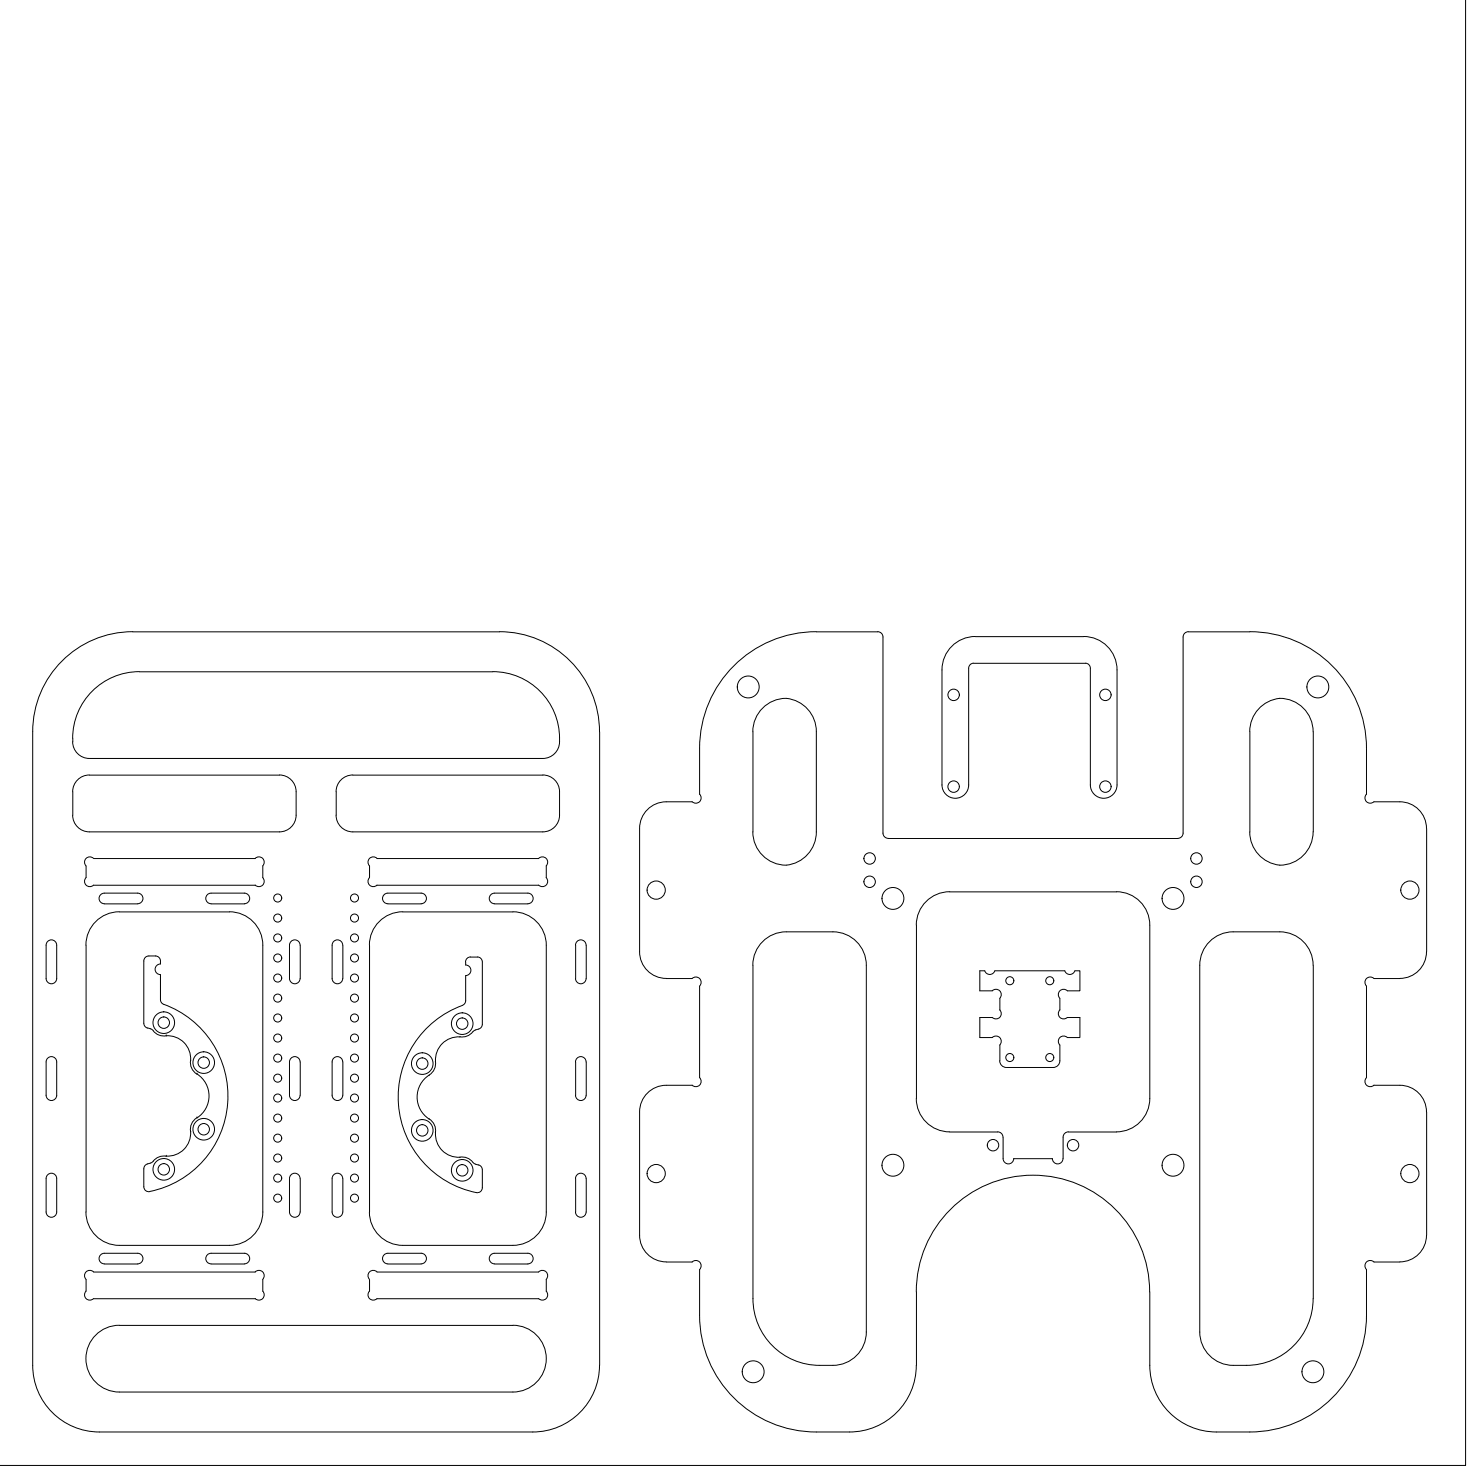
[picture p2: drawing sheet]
<svg xmlns="http://www.w3.org/2000/svg" width="440mm" height="440mm" viewBox="0 0 440 440" stroke-linecap="round" stroke-linejoin="round" font-family="sans-serif">
<!-- layer: 0 -->
<g fill="none" stroke="#000" stroke-width=".3">
<path d="M439.5 0v439.4h-439.5M292.5 190.9a10 10 0 0 0-10 10v34.5a4 4 0 0 0 4 4 4 4 0 0 0 4-4v-35a1.5 1.5 0 0 1 1.5-1.5h33.5M292.5 190.9h32.5M325 190.9a10 10 0 0 1 10 10v34.5a4 4 0 0 1-4 4 4 4 0 0 1-4-4v-35a1.5 1.5 0 0 0-1.5-1.5M374.8 189.4a35 35 0 0 1 35 35M374.8 189.5l-18.4-.1a1.59 1.59 0 0 0-1.6 1.6v58.8M41.8 201.4a20 20 0 0 0-20 20M41.8 201.5h106M147.8 201.4a20 20 0 0 1 20 20M179.8 219.4a30 30 0 0 0-30-30l-110 .1a29.9 29.9 0 0 0-30 29.9v190a20 20 0 0 0 20 20h130a20 20 0 0 0 20-20M179.8 219.4v190M225.8 219.4v30.1"/>
<path d="M244.8 219.4v30.1a9.8 9.8 0 0 1-10.3 9.9 10 10 0 0 1-8.8-10M244.8 219.4a9.8 9.8 0 0 0-10.3-9.9 10 10 0 0 0-8.8 9.9M374.8 219.4a9.8 9.8 0 0 1 10.2-9.9 10 10 0 0 1 8.8 9.9M374.8 219.4v30.1M393.8 219.4v30.1M21.8 221.4a5.1 5.1 0 0 0 5 6h136M23.6 233.6a4.7 4.7 0 0 1 3.2-1.2h57a5 5 0 0 1 5 5v7a5 5 0 0 1-5 5.1h-57a5 5 0 0 1-5-5.1v-7a5 5 0 0 1 1.8-3.8zM100.8 237.4v7.1M105.8 232.4a5 5 0 0 0-5 5M105.8 232.4h57M162.8 232.4a5 5 0 0 1 5 5v7.1a5 5 0 0 1-5 5M167.8 221.4a5.2 5.2 0 0 1-5 6"/>
<path d="M209.8 224.4a35 35 0 0 1 35-35l18.4 .1a1.5 1.5 0 0 1 1.6 1.5v58.8M209.8 224.4v13.8a1.6 1.6 0 0 1 0 2.2 1.6 1.6 0 0 1-2.3 0h-7.7a8 8 0 0 0-8 8v37a8.1 8.1 0 0 0 8 8h7.7a1.59 1.59 0 0 1 2.3 0 1.59 1.59 0 0 1 0 2.3M409.8 224.4v13.8a1.59 1.59 0 0 0 0 2.2 1.59 1.59 0 0 0 2.2 0h7.8M28.1 257.4a1.59 1.59 0 0 0-2.3 0 1.59 1.59 0 0 0 0 2.3v3.5a1.59 1.59 0 0 0 0 2.2 1.59 1.59 0 0 0 2.3 0M28.1 257.5l48.4-.1a1.59 1.59 0 0 1 2.3 0 1.59 1.59 0 0 1 0 2.3v3.5a1.6 1.6 0 0 1 0 2.2 1.6 1.6 0 0 1-2.3 0M100.8 244.4a5 5 0 0 0 5 5.1M105.8 249.5h57M264.8 249.8a1.59 1.59 0 0 0 1.6 1.6M266.4 251.4h86.8M354.8 249.8a1.59 1.59 0 0 1-1.6 1.6M393.8 249.4a9.8 9.8 0 0 1-11.2 9.9 10 10 0 0 1-7.8-9.8M419.8 240.4a8 8 0 0 1 8 8"/>
<path d="M427.8 248.4v37M28.1 265.5h48.5M31.3 267.8a1.59 1.59 0 0 0-1.6 1.6 1.59 1.59 0 0 0 1.6 1.6M31.3 267.8h10a1.59 1.59 0 0 1 1.6 1.6 1.59 1.59 0 0 1-1.6 1.6h-10M35.8 273.4a10 10 0 0 0-10 10v80.1a9.9 9.9 0 0 0 10 10M35.8 273.5h33M63.3 267.8a1.59 1.59 0 0 0-1.6 1.6 1.59 1.59 0 0 0 1.6 1.6M63.3 267.8h10a1.59 1.59 0 0 1 1.6 1.6 1.59 1.59 0 0 1-1.6 1.6h-10M68.8 273.4a10 10 0 0 1 10 10v80.1a10 10 0 0 1-10 10h-33M113.1 265.5h48.4M113.1 265.4a1.59 1.59 0 0 1-2.3 0 1.59 1.59 0 0 1 0-2.2v-3.5a1.57 1.57 0 0 1 0-2.3 1.57 1.57 0 0 1 2.3 .1l48.4-.1a1.62 1.62 0 0 1 2.3 0 1.62 1.62 0 0 1 0 2.3v3.5a1.59 1.59 0 0 1 0 2.2 1.59 1.59 0 0 1-2.3 0M116.3 267.8a1.59 1.59 0 0 0-1.6 1.6 1.59 1.59 0 0 0 1.6 1.6"/>
<path d="M116.3 267.8h10a1.59 1.59 0 0 1 1.6 1.6 1.59 1.59 0 0 1-1.6 1.6h-10M120.8 273.4a9.9 9.9 0 0 0-10 10v80a10 10 0 0 0 10 10.1h33a10 10 0 0 0 10-10v-80.1a10 10 0 0 0-10-10M120.8 273.5h33M158.3 267.8a1.59 1.59 0 0 1 1.6 1.6 1.59 1.59 0 0 1-1.6 1.6M158.3 267.8h-10a1.59 1.59 0 0 0-1.6 1.6 1.59 1.59 0 0 0 1.6 1.6h10M274.8 277.4a9.9 9.9 0 0 1 10-10h50a10 10 0 0 1 10 10M274.8 277.4v52M344.8 277.4v52a10 10 0 0 1-10 10M14.5 282.1a1.59 1.59 0 0 1 1.6-.1 1.59 1.59 0 0 1 .9 1.4v10a1.59 1.59 0 0 1-1.6 1.6 1.59 1.59 0 0 1-1.6-1.6v-10l.1-.5zM44.6 286.7a1.5 1.5 0 0 0-1.5 1.5v18.6a1.91 1.91 0 0 0 2.1 1.7M44.6 286.7h2a1.76 1.76 0 0 1 1.5 2.4 1.59 1.59 0 0 0-1.6 1.6 1.59 1.59 0 0 0 1.6 1.6v7.5l.2 .7 .5 .5a29.2 29.2 0 0 1 19.5 29.9 29.2 29.2 0 0 1-24 26.4l-.6-.3-.5-.8-.1-5.7a1.99 1.99 0 0 1 2.1-1.7l.3-.2a4.7 4.7 0 0 1 4.3-1.9M90 283.4a1.59 1.59 0 0 0-1.6-1.6 1.59 1.59 0 0 0-1.6 1.6v10a1.59 1.59 0 0 0 1.6 1.6 1.59 1.59 0 0 0 1.6-1.6"/>
<path d="M90 283.4v10M100.2 282.1a1.62 1.62 0 0 1 2.6 1.3v10a1.59 1.59 0 0 1-1.6 1.6 1.59 1.59 0 0 1-1.6-1.6v-10l.1-.5zM139.6 289.4a1.59 1.59 0 0 1 1.6 1.6 1.59 1.59 0 0 1-1.6 1.6M139.6 292.6v7.5l-.3 1-.6 .4M139.6 288.5v.9M143.1 287a1.5 1.5 0 0 1 1.5 1.5v18.7a2 2 0 0 1-2 1.7l-.8 .5M143.2 287h-2.1a1.5 1.5 0 0 0-1.5 1.5M172.6 293.4a1.59 1.59 0 0 0 1.6 1.6 1.59 1.59 0 0 0 1.6-1.6M172.6 283.4a1.59 1.59 0 0 1 1.6-1.6 1.59 1.59 0 0 1 1.6 1.6M172.6 283.4v10M175.8 283.4v10M209.8 295.7v27.5a1.6 1.6 0 0 1 0 2.2 1.6 1.6 0 0 1-2.3 0h-7.7a8 8 0 0 0-8 8v37a8.1 8.1 0 0 0 8 8h7.7a1.59 1.59 0 0 1 2.3 0 1.59 1.59 0 0 1 0 2.3v13.7"/>
<path d="M225.7 289.4a10 10 0 0 1 10.1-10h14a10 10 0 0 1 10 10v110a10 10 0 0 1-10 10 23.3 23.3 0 0 1-14.1-2.7 20 20 0 0 1-9.9-17.3v-99.9M298.3 291.1a1.58 1.58 0 0 1-1.5 1.1 1.58 1.58 0 0 1-1.5-1.1h-1.5v6h3.7a1.59 1.59 0 0 1 2.3 0 1.59 1.59 0 0 1 0 2.3M298.4 291.1h20.9a1.59 1.59 0 0 0 1.5 1.1 1.59 1.59 0 0 0 1.5-1.1M299.8 299.4v3.4a1.59 1.59 0 0 1 0 2.3 1.59 1.59 0 0 1-2.3 0M317.8 299.4v3.4a1.59 1.59 0 0 0 0 2.3 1.59 1.59 0 0 0 2.3 0M322.4 291.1h1.4v6h-3.7a1.59 1.59 0 0 0-2.3 0 1.59 1.59 0 0 0 0 2.3M393.8 289.4a10 10 0 0 0-10-10h-14a10 10 0 0 0-10 10.1v109.9a10 10 0 0 0 10 10 23.3 23.3 0 0 0 14.1-2.7 20 20 0 0 0 9.9-17.3M393.8 289.5v100M409.8 295.7v27.5a1.59 1.59 0 0 0 0 2.2 1.59 1.59 0 0 0 2.2 0h7.8M419.8 293.4h-7.8a1.59 1.59 0 0 0-2.2 0 1.59 1.59 0 0 0 0 2.3M427.8 285.4a8 8 0 0 1-8 8M14.5 317.2a1.59 1.59 0 0 1 1.6-.2 1.59 1.59 0 0 1 .9 1.5v9.9a1.59 1.59 0 0 1-1.6 1.6 1.59 1.59 0 0 1-1.6-1.6v-10l.1-.5z"/>
<path d="M45.2 308.5l.3 .2a4.5 4.5 0 0 0 4.3 1.9M49.9 310.6h.1M49.9 310.6a6.9 6.9 0 0 1 7.3 7.3M57.2 317.9a4 4 0 0 0 1.8 4.2M57.2 318h.1M90 318.4a1.59 1.59 0 0 0-1.6-1.5 1.59 1.59 0 0 0-1.6 1.6v9.9a1.59 1.59 0 0 0 1.6 1.6 1.59 1.59 0 0 0 1.6-1.6M90 318.5v10M100.2 317.2a1.62 1.62 0 0 1 2.6 1.3v9.9a1.59 1.59 0 0 1-1.6 1.6 1.59 1.59 0 0 1-1.6-1.6v-10l.1-.5zM130.6 318.2a4 4 0 0 1-1.9 4.2M130.6 318.2v.1M137.9 310.9a6.9 6.9 0 0 0-7.3 7.3M137.9 310.9h.1"/>
<path d="M138.7 301.5a29.1 29.1 0 0 0-19.2 29.9 29.1 29.1 0 0 0 24 26.2l.6-.3 .5-.8v-5.7a1.91 1.91 0 0 0-2-1.7M141.8 309.4l-1.5 1.2-1.1 .3h-1.3M172.6 318.4a1.59 1.59 0 0 1 1.6-1.5 1.59 1.59 0 0 1 1.6 1.5M172.6 318.5v10M175.8 318.5v10M297.5 305.1h-3.7v6h3.7a1.6 1.6 0 0 1 2.3 0 1.6 1.6 0 0 1 0 2.3v4.7a2.01 2.01 0 0 0 2 2h14a2.01 2.01 0 0 0 2-2v-4.7a1.59 1.59 0 0 1 0-2.3 1.59 1.59 0 0 1 2.3 0h3.7v-6h-3.7M57.2 339.4a6.9 6.9 0 0 1-7.3 7.3M57.2 339.4h.1M59 335.2a4 4 0 0 0-1.8 4.1M59.1 322.1a7.8 7.8 0 0 1 0 13.1M59.1 335.2h.1M59.1 322.1h.1"/>
<path d="M128.7 322.4h.1M128.7 322.4a7.8 7.8 0 0 0 0 13.2 3.9 3.9 0 0 1 1.9 4.1M130.6 339.7h.1M130.6 339.7a6.9 6.9 0 0 0 7.3 7.3M172.6 328.4a1.59 1.59 0 0 0 1.6 1.6 1.59 1.59 0 0 0 1.6-1.6M274.8 329.4a10 10 0 0 0 10 10M284.8 339.5h14.4M299.2 339.4a1.59 1.59 0 0 1 1.6 1.6v6.5M320.4 339.4a1.59 1.59 0 0 0-1.6 1.6v6.5M320.4 339.5h14.4M419.8 325.4a8 8 0 0 1 8 8M427.8 333.4v37"/>
<path d="M14.5 352.1a1.59 1.59 0 0 1 1.6-.1 1.59 1.59 0 0 1 .9 1.4v10a1.59 1.59 0 0 1-1.6 1.6 1.59 1.59 0 0 1-1.6-1.5v-10.1l.1-.5zM49.9 346.7h.1M90 353.4a1.59 1.59 0 0 0-1.6-1.6 1.59 1.59 0 0 0-1.6 1.6v10.1a1.59 1.59 0 0 0 1.6 1.5 1.59 1.59 0 0 0 1.6-1.6M90 353.4v10.1M100.2 352.1a1.59 1.59 0 0 1 1.7-.1 1.59 1.59 0 0 1 .9 1.4v10a1.59 1.59 0 0 1-1.6 1.6 1.59 1.59 0 0 1-1.6-1.5v-10.1l.1-.5zM137.9 347h1.3l1.1 .3 1.5 1.2M137.9 347h.1M141.8 348.6l.8 .5M172.6 353.4a1.59 1.59 0 0 1 1.6-1.6 1.59 1.59 0 0 1 1.6 1.6M172.6 353.4v10.1M175.8 353.4v10.1M300.8 347.4a1.59 1.59 0 0 0 1.6 1.6 1.59 1.59 0 0 0 1.6-1.6"/>
<path d="M304 347.5h11.6M315.6 347.4a1.59 1.59 0 0 0 1.6 1.6 1.59 1.59 0 0 0 1.6-1.6M31.3 375.8a1.59 1.59 0 0 0-1.6 1.6 1.59 1.59 0 0 0 1.6 1.6M31.3 375.8h10a1.59 1.59 0 0 1 1.6 1.6 1.59 1.59 0 0 1-1.6 1.6M31.3 379h10M63.3 375.8a1.59 1.59 0 0 0-1.6 1.6 1.59 1.59 0 0 0 1.6 1.6M63.3 375.8h10a1.59 1.59 0 0 1 1.6 1.6 1.59 1.59 0 0 1-1.6 1.6M63.3 379h10M116.3 375.8a1.59 1.59 0 0 0-1.6 1.6 1.59 1.59 0 0 0 1.6 1.6M116.3 375.8h10a1.59 1.59 0 0 1 1.6 1.6 1.59 1.59 0 0 1-1.6 1.6M116.3 379h10M148.3 379h10"/>
<path d="M158.3 375.8a1.59 1.59 0 0 1 1.6 1.6 1.59 1.59 0 0 1-1.6 1.6M158.3 375.8h-10a1.59 1.59 0 0 0-1.6 1.6 1.59 1.59 0 0 0 1.6 1.6M172.6 363.4a1.59 1.59 0 0 0 1.6 1.6 1.59 1.59 0 0 0 1.6-1.6M419.8 378.4h-7.8a1.59 1.59 0 0 0-2.2 0 1.59 1.59 0 0 0 0 2.3v13.7M427.8 370.4a8 8 0 0 1-8 8M28.1 381.4a1.59 1.59 0 0 0-2.3 0 1.59 1.59 0 0 0 0 2.3v3.5a1.59 1.59 0 0 0 0 2.2 1.59 1.59 0 0 0 2.3 0M28.1 381.5l48.4-.1a1.62 1.62 0 0 1 2.3 0 1.62 1.62 0 0 1 0 2.3v3.5a1.59 1.59 0 0 1 0 2.2 1.59 1.59 0 0 1-2.3 0M28.1 389.5h48.5M35.8 397.4a10 10 0 0 0-10 10 10 10 0 0 0 10 10M35.8 397.5h118M113.1 389.5h48.4M113.1 389.4a1.59 1.59 0 0 1-2.3 0 1.59 1.59 0 0 1 0-2.2v-3.5a1.57 1.57 0 0 1 0-2.3 1.57 1.57 0 0 1 2.3 .1l48.4-.1a1.62 1.62 0 0 1 2.3 0 1.62 1.62 0 0 1 0 2.3v3.5a1.59 1.59 0 0 1 0 2.2 1.59 1.59 0 0 1-2.3 0"/>
<path d="M153.8 397.4a10 10 0 0 1 10 10 10 10 0 0 1-10 10h-118M209.8 394.4a35 35 0 0 0 35 35h10M274.8 387.4a35 35 0 0 1 35-35 35 35 0 0 1 34.9 35l.1 22a20 20 0 0 0 20 20h10M274.8 387.4v22M409.8 394.4a35 35 0 0 1-35 35M274.8 409.4a20 20 0 0 1-20 20"/>
<circle cx="224.4" cy="206" r="3.3"/>
<circle cx="286" cy="208.4" r="1.71"/>
<circle cx="331.5" cy="208.4" r="1.71"/>
<circle cx="395.2" cy="206" r="3.3"/>
<circle cx="286" cy="235.9" r="1.71"/>
<circle cx="331.5" cy="235.9" r="1.71"/>
<circle cx="260.8" cy="257.4" r="1.71"/>
<circle cx="358.8" cy="257.4" r="1.71"/>
<circle cx="83.3" cy="275.3" r="1.21"/>
<circle cx="83.3" cy="269.3" r="1.21"/>
<circle cx="106.3" cy="275.3" r="1.21"/>
<circle cx="106.3" cy="269.3" r="1.21"/>
<circle cx="196.8" cy="266.9" r="2.73"/>
<circle cx="260.8" cy="264.4" r="1.71"/>
<circle cx="267.8" cy="269.4" r="3.3"/>
<circle cx="351.8" cy="269.4" r="3.3"/>
<circle cx="358.8" cy="264.4" r="1.71"/>
<circle cx="422.8" cy="266.9" r="2.73"/>
<circle cx="83.3" cy="293.3" r="1.21"/>
<circle cx="83.3" cy="287.3" r="1.21"/>
<circle cx="83.3" cy="281.3" r="1.21"/>
<circle cx="83.3" cy="299.3" r="1.21"/>
<circle cx="106.3" cy="287.3" r="1.21"/>
<circle cx="106.3" cy="293.3" r="1.21"/>
<circle cx="106.3" cy="281.3" r="1.21"/>
<circle cx="106.3" cy="299.3" r="1.21"/>
<circle cx="302.8" cy="294.1" r="1.21"/>
<circle cx="314.8" cy="294.1" r="1.21"/>
<circle cx="49.1" cy="306.7" r="3.2"/>
<circle cx="49.1" cy="306.7" r="1.71"/>
<circle cx="61.1" cy="318.7" r="3.2"/>
<circle cx="61.1" cy="318.7" r="1.71"/>
<circle cx="83.3" cy="305.3" r="1.21"/>
<circle cx="83.3" cy="311.3" r="1.21"/>
<circle cx="83.3" cy="317.3" r="1.21"/>
<circle cx="106.3" cy="305.3" r="1.21"/>
<circle cx="106.3" cy="311.3" r="1.21"/>
<circle cx="106.3" cy="317.3" r="1.21"/>
<circle cx="126.6" cy="318.9" r="3.2"/>
<circle cx="126.6" cy="318.9" r="1.71"/>
<circle cx="138.6" cy="307" r="3.2"/>
<circle cx="138.6" cy="307" r="1.71"/>
<circle cx="302.8" cy="317.1" r="1.21"/>
<circle cx="314.8" cy="317.1" r="1.21"/>
<circle cx="61.1" cy="338.6" r="3.2"/>
<circle cx="61.1" cy="338.6" r="1.71"/>
<circle cx="83.3" cy="335.3" r="1.21"/>
<circle cx="83.3" cy="329.3" r="1.21"/>
<circle cx="83.3" cy="323.3" r="1.21"/>
<circle cx="106.3" cy="329.3" r="1.21"/>
<circle cx="106.3" cy="335.3" r="1.21"/>
<circle cx="106.3" cy="323.3" r="1.21"/>
<circle cx="126.6" cy="339" r="3.2"/>
<circle cx="126.6" cy="339" r="1.71"/>
<circle cx="49.1" cy="350.7" r="3.2"/>
<circle cx="49.1" cy="350.7" r="1.71"/>
<circle cx="83.3" cy="359.3" r="1.21"/>
<circle cx="83.3" cy="341.3" r="1.21"/>
<circle cx="83.3" cy="347.3" r="1.21"/>
<circle cx="83.3" cy="353.3" r="1.21"/>
<circle cx="106.3" cy="353.3" r="1.21"/>
<circle cx="106.3" cy="341.3" r="1.21"/>
<circle cx="106.3" cy="347.3" r="1.21"/>
<circle cx="106.3" cy="359.3" r="1.21"/>
<circle cx="138.6" cy="351" r="3.2"/>
<circle cx="138.6" cy="351" r="1.71"/>
<circle cx="196.8" cy="351.9" r="2.73"/>
<circle cx="267.8" cy="349.4" r="3.3"/>
<circle cx="297.8" cy="343.4" r="1.71"/>
<circle cx="321.8" cy="343.4" r="1.71"/>
<circle cx="351.8" cy="349.4" r="3.3"/>
<circle cx="422.8" cy="351.9" r="2.73"/>
<circle cx="225.9" cy="411.4" r="3.3"/>
<circle cx="393.7" cy="411.4" r="3.3"/>
</g>
</svg>
